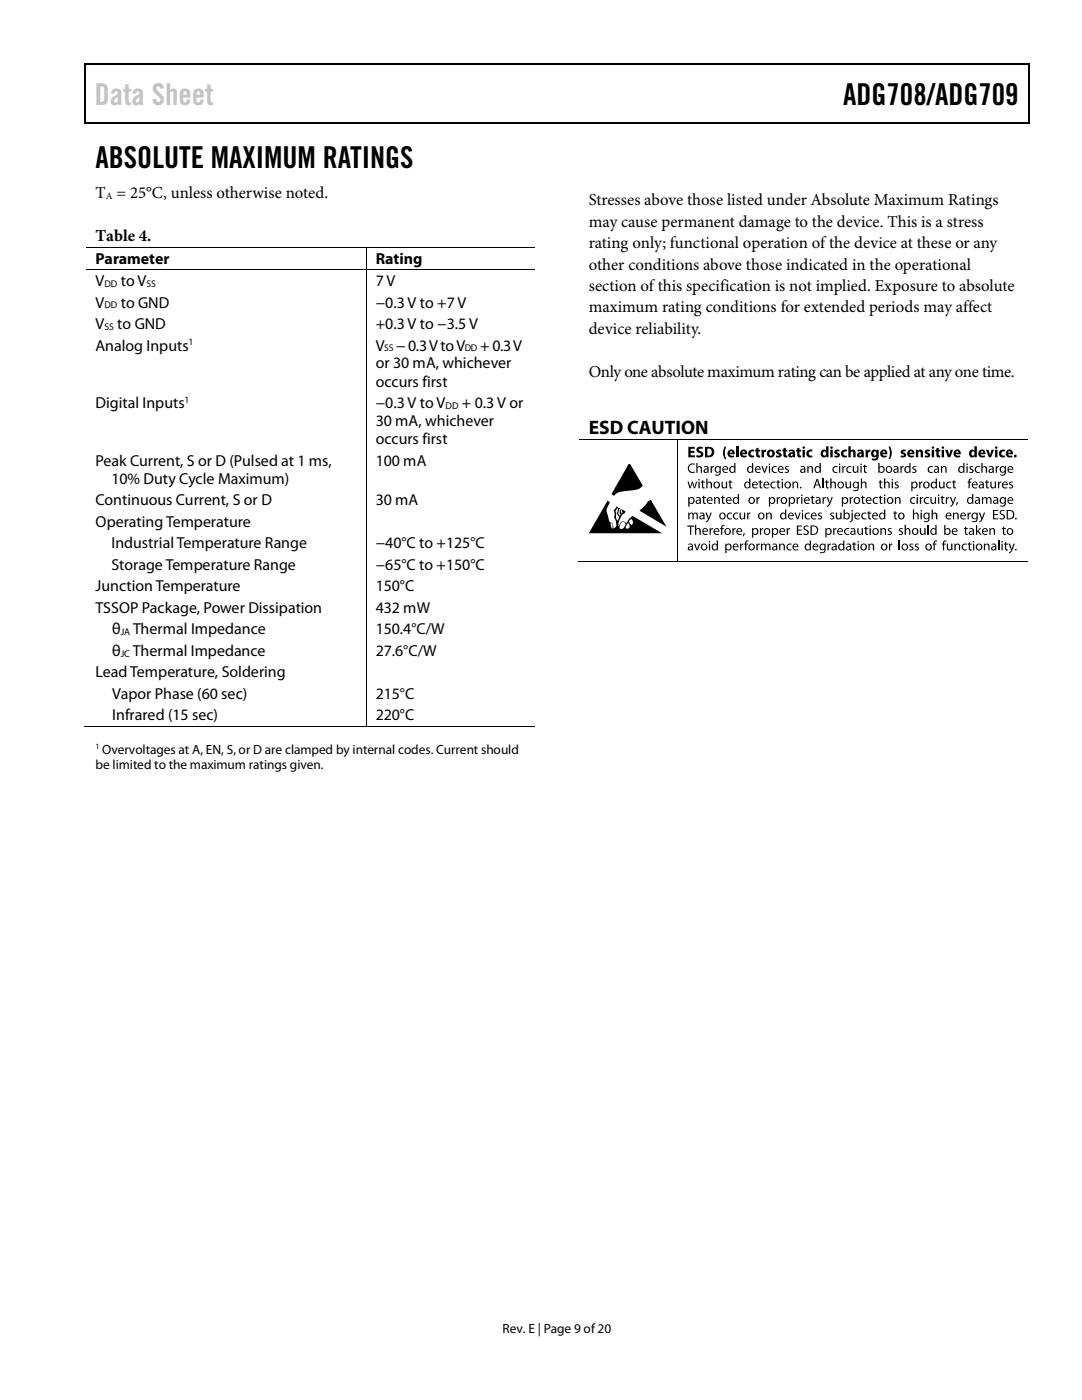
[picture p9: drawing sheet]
<svg xmlns="http://www.w3.org/2000/svg" width="216mm" height="279mm" viewBox="0 0 216 279" stroke-linecap="round" stroke-linejoin="round" font-family="sans-serif">
<defs><g id="words">
<text font-size="6" fill="#c1c1c1" x="18.9" y="20.9">Data Sheet</text>
<g font-size="6">
<text x="168.2" y="20.9">ADG708/ADG709</text>
<text x="19" y="33.6">ABSOLUTE MAXIMUM RATINGS</text>
</g>
<text font-size="3.9" x="117.5" y="86.6">ESD CAUTION</text>
<g font-size="3.3">
<text x="19" y="39.5">T = 25°C, unless otherwise noted.</text>
<text x="117.5" y="40.9">Stresses above those listed under Absolute Maximum Ratings</text>
<text x="117.5" y="45.3">may cause permanent damage to the device. This is a stress</text>
<text x="19.1" y="48">Table 4.</text>
<text x="117.5" y="49.5">rating only; functional operation of the device at these or any</text>
<text x="117.5" y="53.8">other conditions above those indicated in the operational</text>
<text x="117.5" y="58.1">section of this specification is not implied. Exposure to absolute</text>
<text x="117.5" y="62.4">maximum rating conditions for extended periods may affect</text>
<text x="117.5" y="66.6">device reliability.</text>
<text x="117.5" y="75.2">Onlyone absolute maximum rating can be applied at any one time.</text>
</g>
<g font-size="3.2">
<text x="19" y="52.6">Parameter</text>
<text x="75" y="52.6">Rating</text>
<text x="19" y="57.1">V</text>
<text x="24.1" y="57.1">to V</text>
<text x="75" y="57.1">7 V</text>
<text x="19" y="61.4">V</text>
<text x="19" y="65.7">V</text>
<text x="23.4" y="65.7">to GND</text>
<text x="24.1" y="61.4">to GND</text>
<text x="75" y="61.4">−0.3 V to +7 V</text>
<text x="75" y="65.7">+0.3 V to −3.5 V</text>
<text x="19" y="70">Analog Inputs</text>
<text x="75" y="70">V</text>
<text x="79" y="70">− 0.3 V to V</text>
<text x="95.8" y="70">+ 0.3 V</text>
<text x="75" y="77.2">occurs first</text>
<text x="75" y="73.5">or 30 mA, whichever</text>
<text x="19" y="81.4">Digital Inputs</text>
<text x="75" y="81.4">−0.3 V to V</text>
<text x="92.2" y="81.4">+ 0.3 V or</text>
<text x="75" y="85">30 mA, whichever</text>
<text x="75" y="88.6">occurs first</text>
<text x="19" y="92.9">Peak Current, S or D (Pulsed at 1 ms,</text>
<text x="75" y="92.9">100 mA</text>
<text x="19" y="100.8">Continuous Current, S or D</text>
<text x="22.2" y="96.5">10% Duty Cycle Maximum)</text>
<text x="75" y="100.8">30 mA</text>
<text x="19" y="105.1">Operating Temperature</text>
<text x="22.2" y="109.4">IndustrialTemperature Range</text>
<text x="22.2" y="113.7">Storage Temperature Range</text>
<text x="75" y="109.4">−40°C to +125°C</text>
<text x="75" y="113.7">−65°C to +150°C</text>
<text x="19" y="118">Junction Temperature</text>
<text x="75" y="118">150°C</text>
<text x="19" y="122.3">TSSOP Package, Power Dissipation</text>
<text x="75" y="122.3">432 mW</text>
<text x="22.4" y="126.6">θ</text>
<text x="22.4" y="130.9">θ</text>
<text x="26.5" y="130.9">Thermal Impedance</text>
<text x="26.5" y="126.6">Thermal Impedance</text>
<text x="75" y="130.9">27.6°C/W</text>
<text x="75" y="126.6">150.4°C/W</text>
<text x="19" y="135.2">Lead Temperature, Soldering</text>
<text x="22.4" y="139.5">Vapor Phase (60 sec)</text>
<text x="22.4" y="143.8">Infrared (15 sec)</text>
<text x="75" y="143.8">220°C</text>
<text x="75" y="139.5">215°C</text>
</g>
<g font-size="2.7">
<text x="19" y="153.4">be limited to the maximum ratings given.</text>
<text x="20.4" y="150.4">Overvoltages at A, EN, S, or D are clamped by internal codes. Current should</text>
<text x="100.3" y="266">Rev. E | Page 9 of20</text>
</g>
<g font-size="1.9">
<text x="21.1" y="39.7">A</text>
<text x="20.8" y="57.2">DD</text>
<text x="29.2" y="57.2">SS</text>
<text x="20.8" y="61.6">DD</text>
<text x="20.8" y="65.8">SS</text>
<text x="37.6" y="68.9">1</text>
<text x="76.7" y="70.1">SS</text>
<text x="92.8" y="70.1">DD</text>
<text x="36.8" y="80.4">1</text>
<text x="88.9" y="81.6">DD</text>
<text x="24.1" y="126.7">JA</text>
<text x="24.1" y="131.1">JC</text>
</g>
<text font-size="1.6" x="19" y="149.5">1</text>
</g></defs>
<g fill="#000">
<path d="M16.9 12.7h.2v1h-.2zM16.9 12.7h.2v.3h-.2zM82.5 12.7h.3v.3h-.3zM205.1 12.7h.3v1h-.3zM205.1 12.7h.3v.3h-.3zM16.9 24.4h.2v.2h-.2zM82.3 24.4h.2v.2h-.2zM205.1 24.4h.3v.2h-.3zM73 49.2h.2v.2h-.2zM73 53.8h.2v.1h-.2zM125.6 92.6l2.7 4.4-.3 .2a3.7 3.7 0 0 1-2.7 .8h-.6a2.23 2.23 0 0 0-2.2 1l-.5-.4 2.9-5.1zM135.2 87.5h.1v.2h-.1z"/>
<path d="M137.4 89.2h1.2v.4h-.8v.4h.8v.4h-.8v.5h.9v.4h-1.3zM137.2 96.1h.2l.3 1.1 .4-1.1h.2l.3 1.1 .3-1.1h.2l-.4 1.3h-.2l-.3-1-.4 1h-.2zM137.5 92.8l.7-.3 .4 .1v.2a.76 .76 0 0 0-1.1 .7 .76 .76 0 0 0 1.1 .6v.2a.98 .98 0 0 1-1.2-.3 .98 .98 0 0 1 .1-1.2zM138.9 92.4h.3v.8l.4-.2 .4 .2 .1 1.2h-.3v-1l-.3-.2-.3 .3v.9h-.3zM139.2 89.3l.5-.1 .6 .1-.1 .3h-.7l-.1 .1 .2 .2a.72 .72 0 0 1 .7 .9 .72 .72 0 0 1-1 .5l-.4-.1 .1-.4 .7 .1 .2-.2-.2-.2a.69 .69 0 0 1-.7-.4 .69 .69 0 0 1 .2-.8zM140.1 95.9l.2-.1v.3h.3v.2h-.3v.9l.3 .1-.1 .2h-.2l-.2-.3v-.9h-.2v-.2h.2zM140.3 99l.2-.1v.3h.4v.2h-.4l.1 .9 .2 .1v.2h-.3l-.2-.3v-.9h-.2v-.2h.2zM140.9 95.5h.3v.8l.4-.2 .4 .2 .1 1.1h-.3v-.9l-.3-.2-.3 .3v.8h-.3zM141.8 93h.2v.3l.5-.3v.2l-.3 .1-.2 .2v.9h-.2zM142.5 99.2h.2v.2l.1-.1a.49 .49 0 0 1 .8 .1v1.1h-.2v-.9l-.3-.2-.3 .2-.1 .9h-.2zM144.1 99l.2-.1v.3h.4v.2h-.4l.1 .9 .2 .1 .1 .1-.3 .1a.35 .35 0 0 1-.3-.5v-.7h-.2v-.2h.2zM144.6 89.1h.3a2.73 2.73 0 0 0 0 2.5 .71 .71 0 0 1-.6-.8v-.8z"/>
<path d="M144 96.1h.2v1l.3 .2 .3-.2 .1-1h.2v1.3h-.2v-.2l-.1 .1a.47 .47 0 0 1-.8 0zM145.5 95.9l.3-.1v.3h.3v.2h-.3v.9l.3 .1v.1l-.4 .1-.1-.3-.1-.9h-.2zM146.9 89.1h.4v2.2h-.4zM149.5 90l.8-.3 .2 .1-.1 .3a.44 .44 0 0 0-.6 .4 .44 .44 0 0 0 .7 .4v.3a.82 .82 0 0 1-1-.2 .82 .82 0 0 1 0-1zM150.9 99.2h.2l.1 .3 .4-.3v.2l-.2 .1-.2 .3v.7h-.3zM150.9 89.5l.4-.2v.5h.4v.3h-.4l.1 .8h.3v.4h-.5l-.3-.2v-1h-.2v-.3h.2zM151.6 95.9l.2-.1v.3h.4v.2h-.4v.9l.3 .1v.1l-.2 .1a.35 .35 0 0 1-.3-.5v-.7h-.2v-.2h.2zM151.9 89.8h.4l.1 .2 .2-.3h.3v.5h-.3l-.2 .2v.9h-.4zM151.9 93h.3l.4 1.1 .3-1.1h.3l-.5 1.4h-.3zM153.9 96.3l.5-.2 .4 .1-.1 .2a.51 .51 0 0 0-.8 .4 .51 .51 0 0 0 .8 .4v.2a.7 .7 0 0 1-.9-.2 .7 .7 0 0 1 .1-.9zM155 89.9l.5-.2 .4 .1-.1 .3h-.5l.1 .2a.56 .56 0 0 1 .6 .6 .56 .56 0 0 1-.9 .4l-.3-.1 .1-.3 .4 .1 .2-.1-.5-.3a.43 .43 0 0 1 0-.7zM155 99.2h.2v.3l.2-.3h.3v.2l-.3 .1-.2 .3v.7h-.2z"/>
<path d="M154.2 93.2l.5-.2 .3 .1v.2a.51 .51 0 0 0-.8 .4 .51 .51 0 0 0 .8 .4v.2a.71 .71 0 0 1-.9-.2 .71 .71 0 0 1 .1-.9zM155.1 95.9l.3-.1v.3h.3v.2h-.3v.9l.3 .1-.1 .2h-.3l-.2-.3v-.9h-.2v-.2h.2zM156.7 93.2l.4-.2 .3 .1-.1 .2-.4-.1v.3l.2 .1a.41 .41 0 0 1 .3 .3 .41 .41 0 0 1-.2 .4h-.6v-.2h.6v-.2l-.2-.1a.4 .4 0 0 1-.3-.6zM156.3 89.5l.5-.2v.5h.3v.3h-.3v.8h.3v.4h-.5l-.2-.2-.1-1h-.2v-.3h.2zM158.1 96.1h.2l.1 .3 .1-.2a.48 .48 0 0 1 .7 .1l.1 1.1h-.3v-.9l-.3-.2-.3 .3v.8h-.3zM158.9 99.2h.3v.3l.4-.3v.2l-.2 .1-.2 .2v.8h-.2zM159.1 89.5l.4-.2v.5h.4v.3h-.4l.1 .8h.2v.4h-.5l-.2-.2v-1h-.2v-.3h.2zM159.7 97.2h.2v.2h-.2zM161.1 93h.2v.3l.1-.2a.49 .49 0 0 1 .8 .1v1.2h-.2v-1l-.3-.2-.3 .3-.1 .9h-.2zM161.1 90l.9-.3 .1 .1v.3a.45 .45 0 0 0-.7 .4 .45 .45 0 0 0 .7 .4v.3a.82 .82 0 0 1-1-.2 .82 .82 0 0 1 0-1zM162 99l.2-.1v.3h.3v.2h-.3v.9l.3 .1-.1 .2h-.2l-.2-.3v-.9h-.3v-.2h.3zM164.1 95.5h.2v1.9h-.2z"/>
<path d="M164.1 99.2h.2v.3l.5-.3v.2l-.2 .1-.2 .2v.8h-.3zM164.8 95.9l.3-.1v.3h.3v.2h-.3v.9l.3 .1v.1l-.4 .1-.2-.3v-.9h-.2v-.2h.2zM164.9 99.2h.3l.4 1.1 .3-1.1h.3l-.7 1.6-.4 .4-.1-.2a.45 .45 0 0 0 .4-.6zM165.7 95.5h.2v.8l.4-.2 .4 .2 .1 1.1h-.2l-.1-.9-.3-.2-.3 .2v.9h-.2zM166.6 89.9l.5-.2 .4 .1-.1 .3h-.4v.2a.56 .56 0 0 1 .6 .6 .56 .56 0 0 1-.9 .4l-.2-.1v-.3l.4 .1 .2-.1-.4-.3a.43 .43 0 0 1-.1-.7zM166.3 93.2l.5-.2 .3 .1v.2a.51 .51 0 0 0-.8 .4 .51 .51 0 0 0 .8 .4v.2a.7 .7 0 0 1-.9-.2 .7 .7 0 0 1 .1-.9zM168.1 93h.2v.3l.4-.3v.2l-.2 .1-.2 .2v.9h-.2zM168 90l.8-.3 .2 .1v.3a.45 .45 0 0 0-.7 .4 .45 .45 0 0 0 .7 .4v.3a.82 .82 0 0 1-1-.2 .82 .82 0 0 1 0-1zM169.3 89.1h.5v.8a.55 .55 0 0 1 .6-.1 .55 .55 0 0 1 .3 .6v.9h-.4l-.1-1-.2-.2-.2 .2v1h-.5zM169.5 99.2h.3v.3l.4-.3v.2l-.2 .1-.2 .2v.8h-.2zM168.7 96.1h.3v1l.2 .2 .4-.3v-.9h.2v1.3h-.2v-.2l-.1 .1a.47 .47 0 0 1-.7 0zM169 93.2l.6-.2 .3 .1-.1 .2a.51 .51 0 0 0-.7 .4 .51 .51 0 0 0 .7 .4l.1 .2a.7 .7 0 0 1-.9-.2 .7 .7 0 0 1 0-.9z"/>
<path d="M170.2 93h.2v1l.3 .2 .3-.3v-.9h.3v1.4h-.2v-.3l-.1 .2a.46 .46 0 0 1-.8-.1zM171.8 95.5h.2v.8l.4-.2 .4 .2 .1 1.1h-.2l-.1-.9-.2-.2-.4 .3v.8h-.2zM172 99l.2-.1v.3h.4v.2h-.4l.1 .9 .3 .1v.1l-.2 .1a.35 .35 0 0 1-.4-.5v-.7h-.2v-.2h.2zM172.4 92.8l.2-.1v.3h.4v.2h-.4l.1 .9 .3 .1v.2h-.4l-.2-.3v-.9h-.2v-.2h.2zM172.7 89.8h.4l.1 .2 .2-.3h.3v.5h-.3l-.2 .2v.9h-.5zM175.5 95.9l.3-.1v.3h.3v.2h-.3v.9l.3 .1v.1l-.4 .1-.1-.3-.1-.9h-.2zM175.5 99l.3-.1v.3h.3v.2h-.3v.9l.3 .1-.1 .2h-.3l-.1-.3-.1-.9h-.2v-.2h.2zM176.4 95.5h.2v.8l.5-.2 .4 .2v1.1h-.2v-.9l-.3-.2-.4 .2v.9h-.2zM177.3 89.1a.71 .71 0 0 1 .6 .9v.8a.71 .71 0 0 1-.6 .8 2.73 2.73 0 0 0 0-2.5zM178.6 96.3l.4-.2 .3 .1-.1 .2-.4-.1v.3l.2 .1a.41 .41 0 0 1 .3 .3 .41 .41 0 0 1-.2 .4h-.6v-.2h.6v-.2l-.2-.1a.4 .4 0 0 1-.3-.6zM178.5 99.2h.3v.2l.1-.1a.5 .5 0 0 1 .7 .1l.1 1.1h-.3v-.9l-.3-.2-.3 .3v.8h-.2zM179.7 93h.2v.3l.4-.3v.2l-.2 .1-.2 .2v.9h-.2z"/>
<path d="M179.9 89.9l.4-.2 .5 .1-.1 .3h-.5v.2a.53 .53 0 0 1 .6 .5 .53 .53 0 0 1-.6 .5l-.5-.1 .1-.3 .4 .1 .2-.1-.5-.3a.42 .42 0 0 1 0-.7zM182.1 93.2l.4-.2 .3 .1v.2l-.5-.1v.3l.2 .1a.41 .41 0 0 1 .4 .3 .41 .41 0 0 1-.2 .4h-.7l.1-.2h.5v-.2l-.2-.1a.39 .39 0 0 1-.3-.6zM182.7 89.8h.5v.2l.1-.1a.55 .55 0 0 1 .6-.1 .55 .55 0 0 1 .3 .6v.9h-.5v-1l-.2-.2-.3 .2v1h-.5zM183.4 96.1h.2v.3l.5-.3v.2l-.3 .1-.1 .3v.7h-.3zM183.5 99.2h.3v.3l.2-.3h.2v.2l-.2 .1-.2 .2v.8h-.3zM184.7 89.9l.4-.2 .5 .1-.1 .3h-.5v.2a.53 .53 0 0 1 .6 .5 .53 .53 0 0 1-.6 .5l-.5-.1 .1-.3 .4 .1 .2-.1-.5-.3a.42 .42 0 0 1 0-.7zM185.3 93.2l.5-.2 .3 .1v.2a.51 .51 0 0 0-.7 .4 .51 .51 0 0 0 .7 .4v.2a.71 .71 0 0 1-.9-.2 .71 .71 0 0 1 .1-.9zM186.8 89.5l.5-.2v.5h.3v.3h-.3v.8h.3v.4h-.5l-.2-.2-.1-1h-.2v-.3h.2zM187.7 93h.3v.3l.1-.2a.48 .48 0 0 1 .7 .1l.1 1.2h-.3v-1l-.3-.2-.3 .3v.9h-.2zM187.9 99l.2-.1v.3h.4v.2h-.4l.1 .9 .2 .1 .1 .1-.4 .1-.2-.3v-.9h-.2zM187.4 96.1h.2v1l.3 .2 .3-.3v-.9h.3v1.3h-.2v-.2l-.1 .1a.46 .46 0 0 1-.8 0zM188.7 99.2h.2v.3l.5-.3v.2l-.2 .1-.2 .2v.8h-.3z"/>
<path d="M188.6 89.8h.5l.3 1 .3-1h.5l-.6 1.5h-.5zM189.5 99.2h.3l.4 1.1 .3-1.1h.3l-.7 1.6-.4 .4-.1-.2a.45 .45 0 0 0 .4-.6zM189 96.3l.5-.2 .3 .1v.2a.51 .51 0 0 0-.8 .4 .51 .51 0 0 0 .8 .4v.2a.71 .71 0 0 1-.9-.2 .71 .71 0 0 1 .1-.9zM190.2 95.9l.2-.1v.3h.4v.2h-.4l.1 .9 .3 .1v.1l-.2 .1a.35 .35 0 0 1-.4-.5v-.7h-.2v-.2h.2zM193.4 95.6l.5-.1v.2h-.3l-.1 .2v.2h.3v.2h-.3v1.1h-.2v-1.1h-.2v-.2h.2zM193.5 93.2l.4-.2 .3 .1v.2l-.5-.1v.3l.2 .1a.41 .41 0 0 1 .4 .3 .41 .41 0 0 1-.3 .4h-.6l.1-.2h.5v-.2l-.2-.1a.39 .39 0 0 1-.3-.6zM194.7 93.2l.5-.2 .3 .1v.2a.51 .51 0 0 0-.8 .4 .51 .51 0 0 0 .8 .4v.2a.71 .71 0 0 1-.9-.2 .71 .71 0 0 1 .1-.9zM195.8 92.4h.3v.8l.4-.2 .4 .2 .1 1.2h-.3v-1l-.3-.2-.3 .3v.9h-.3zM195.9 99.2h.2v.2l.3-.2h.3l.2 .2 .3-.2h.4l.2 .6v.7h-.2v-.9l-.3-.2-.3 .3v.8h-.2l-.1-.9-.2-.2-.3 .3v.8h-.3zM196.8 95.9l.2-.1v.3h.4v.2h-.4v.9l.3 .1v.1l-.3 .1-.2-.3v-.9h-.2v-.2h.2zM196.7 89.8h.6l.2 1 .3-1h.5l-.5 1.5h-.5zM198.7 93h.2v.3l.4-.3v.2l-.4 .3v.9h-.2z"/>
<path d="M197.6 96.1h.2l.1 1 .2 .2 .4-.3v-.9h.2l.1 1.3h-.3v-.2l-.1 .1a.46 .46 0 0 1-.7 0zM199.1 96.1h.2l.1 .3 .4-.3v.2l-.2 .1-.2 .3v.7h-.3zM199.5 90l.3-.2 .6-.1 .1 .1v.3a.44 .44 0 0 0-.7 .4 .44 .44 0 0 0 .7 .4v.3a.82 .82 0 0 1-1-.2 .82 .82 0 0 1 0-1zM201.4 96.3l.4-.2 .3 .1v.2l-.5-.1v.3l.2 .1a.41 .41 0 0 1 .4 .3 .41 .41 0 0 1-.3 .4h-.6l.1-.2 .3 .1 .2-.2-.5-.5zM129.2 100.1l.6-.4 3.2 5.4-5.4-3.2 1.1-1zM135.2 112h.1v.2h-.1zM137.3 102.3h.2v.2l.3-.2h.3l.3 .2 .2-.2h.4l.2 .6v.7h-.2v-.9l-.3-.2-.3 .3v.8h-.2l-.1-.9-.2-.2-.3 .2v.9h-.3zM137.1 104.9h1.4v.2h-.6v1.6h-.2v-1.6h-.6zM138.7 104.8h.2v.8l.5-.2 .3 .2 .1 1.1h-.2l-.1-.9-.2-.2-.4 .3v.8h-.2zM138.5 108.5h.2l.4 1.1 .4-1.1h.2l-.5 1.3h-.2zM140.8 102.3h.2l.4 1.1 .4-1.1h.2l-.6 1.6-.5 .4-.1-.3 .5-.4zM141.6 105.4h.2v.3l.5-.3v.2l-.3 .1-.1 .2-.1 .8h-.2z"/>
<path d="M144 104.9l.6-.1-.1 .2h-.3l-.1 .1v.3h.3v.2h-.3v1.1h-.2v-1.1h-.2v-.2h.2zM145.2 102.5l.5-.2h.4l-.1 .2a.51 .51 0 0 0-.7 .5 .51 .51 0 0 0 .7 .4l.1 .2a.7 .7 0 0 1-1-.2 .7 .7 0 0 1 .1-.9zM146.1 105.4h.2l.1 .3 .4-.3v.2l-.4 .3v.8h-.3zM146.4 102.5l.6-.2h.3l-.1 .2a.51 .51 0 0 0-.7 .5 .51 .51 0 0 0 .7 .4l.1 .2a.71 .71 0 0 1-.9-.2 .71 .71 0 0 1 0-.9zM147.7 108.5h.2v.3l.4-.3v.2h-.2l-.2 .3v.8h-.2zM148.4 106.4h.2l-.2 .7h-.2zM148.8 108l.6-.1-.1 .2h-.3l-.1 .1v.3h.3v.2h-.3v1.1h-.2v-1.1h-.2v-.2h.2zM147.6 102.3h.2v1l.3 .2 .3-.2v-1h.3v1.3h-.2v-.2l-.1 .1a.47 .47 0 0 1-.8 0zM149.1 102.3h.2v.3l.4-.3v.2l-.2 .1-.2 .2v.8h-.2zM150.9 108.5h.2l.1 .3 .2-.3h.2v.2h-.2l-.2 .3v.8h-.3zM151.6 105.4h.2l.1 .3 .4-.3v.2l-.4 .3v.8h-.3zM151.8 108.5h.2l.1 .2 .2-.2h.3l.3 .2 .3-.2h.3l.2 .6v.7h-.2v-.9l-.3-.2-.3 .2v.9h-.2l-.1-1-.2-.1-.3 .3v.8h-.2z"/>
<path d="M152.8 102.3h.3v.2l.1-.1a.5 .5 0 0 1 .7 .1l.1 1.1h-.3v-.9l-.3-.2-.3 .3v.8h-.2zM155.5 108.5h.2v.2l.1-.1a.49 .49 0 0 1 .7 .1l.1 1.1h-.2l-.1-.9-.2-.2-.4 .2v.9h-.2zM157 105.4h.2v.3l.4-.3v.2l-.2 .1-.2 .2v.8h-.2zM157.1 108.7l.5-.2h.4l-.1 .2a.51 .51 0 0 0-.7 .5 .51 .51 0 0 0 .7 .4v.2a.7 .7 0 0 1-.9-.2 .7 .7 0 0 1 .1-.9zM158.5 102.3h.3l.4 1.1 .3-1.1h.3l-.5 1.3h-.3zM159 104.9h1v.2h-.7v.6h.7v.2h-.7v.6h.8v.2h-1.1zM160.4 105.1a.8 .8 0 0 1 .9-.2v.2h-.6a.27 .27 0 0 0-.1 .2 .27 .27 0 0 0 .1 .3 .64 .64 0 0 1 .6 .9 .64 .64 0 0 1-1 .1v-.1a.39 .39 0 0 0 .7 0 .39 .39 0 0 0-.2-.6 .54 .54 0 0 1-.4-.8zM160.8 102.5l.5-.2h.3v.2a.51 .51 0 0 0-.8 .5 .51 .51 0 0 0 .8 .4v.2a.71 .71 0 0 1-.9-.2 .71 .71 0 0 1 .1-.9zM163.3 102.5l.4-.2 .3 .1-.1 .1h-.4v.3l.2 .1a.4 .4 0 0 1 .3 .3 .4 .4 0 0 1-.2 .4h-.6v-.2h.5l.1-.2-.2-.1a.4 .4 0 0 1-.3-.6zM165.1 108.5h.2v.3l.3-.3h.2v.2h-.3l-.1 .4v.7h-.3zM165.7 102.5l.4-.2 .3 .1v.1h-.5v.3l.2 .1a.41 .41 0 0 1 .4 .3 .41 .41 0 0 1-.2 .4h-.7l.1-.2h.5v-.2l-.2-.1a.4 .4 0 0 1-.3-.6zM166.2 105.4h.3v.3l.4-.3v.2l-.2 .1-.2 .2v.8h-.2z"/>
<path d="M166.8 102.3h.2l.1 1 .2 .2 .4-.3v-.9h.2v1.3h-.2v-.2l-.1 .1a.47 .47 0 0 1-.7 0zM168.6 105.6l.5-.2h.4l-.1 .2a.51 .51 0 0 0-.7 .5 .51 .51 0 0 0 .7 .4l.1 .2a.71 .71 0 0 1-1-.2 .71 .71 0 0 1 .1-.9zM170.3 108.3l.2-.1v.3h.4v.2h-.4v.9l.3 .1-.1 .2-.2-.1-.2-.2v-.9h-.2v-.2h.2zM171.1 105.4h.2v1l.3 .2 .3-.3 .1-.9h.2v1.3h-.2v-.2l-.1 .1a.46 .46 0 0 1-.8-.1zM172 102.5l.6-.2h.3l-.1 .2a.51 .51 0 0 0-.7 .5 .51 .51 0 0 0 .8 .4v.2a.71 .71 0 0 1-.9-.2 .71 .71 0 0 1 0-.9zM172.6 105.2l.3-.1v.3h.3v.2h-.3v.9l.3 .1v.1h-.3l-.2-.2-.1-.9h-.2zM173.3 108.5h.2v.2l.1-.1a.5 .5 0 0 1 .7 .1l.1 1.1h-.2l-.1-.9-.2-.2-.4 .3v.8h-.2zM173.3 102.1l.2-.1v.3h.3v.2h-.3v.9l.3 .1-.1 .2h-.2l-.2-.3v-.9h-.2v-.2h.2zM174.3 99.4l.5-.2 .4 .1-.1 .1a.51 .51 0 0 0-.7 .5 .51 .51 0 0 0 .7 .4l.1 .2a.7 .7 0 0 1-1-.2 .7 .7 0 0 1 .1-.9zM175.7 105.4h.2v.2l.1-.1a.48 .48 0 0 1 .7 .1l.1 1.1h-.2l-.1-.9-.2-.2-.4 .3v.8h-.2zM177.2 105.6l.4-.2 .3 .1v.1h-.5v.3l.2 .1a.41 .41 0 0 1 .4 .3 .41 .41 0 0 1-.2 .4h-.7l.1-.2 .3 .1 .2-.2-.5-.5zM177.4 108.5h.2v.3l.4-.3v.2h-.2l-.2 .3v.8h-.2z"/>
<path d="M178.5 102.1l.2-.1v.3h.3v.2h-.3v.9l.3 .1-.1 .2h-.2l-.2-.3v-.9h-.3v-.2h.3zM179.3 107.9h.3v1.9h-.3zM179.4 105.6l.4-.2 .4 .1-.1 .1h-.4v.3l.2 .1a.41 .41 0 0 1 .3 .3 .41 .41 0 0 1-.2 .4h-.7l.1-.2 .3 .1 .3-.2-.6-.5zM180.5 104.8h.3v.8l.4-.2 .4 .2v1.1h-.2v-.9l-.3-.2-.3 .2v.9h-.3zM181.5 108.7l.4-.2 .3 .1v.1h-.5v.3l.2 .1a.4 .4 0 0 1 .4 .3 .4 .4 0 0 1-.2 .4h-.7l.1-.2h.5v-.3l-.2-.1a.4 .4 0 0 1-.3-.5zM182.2 101.7h.2v.8l.4-.2 .4 .2 .1 1.1h-.2l-.1-.9-.3-.2-.3 .2v.9h-.2zM182.6 108.7l.4-.2 .3 .1v.1h-.5v.3l.2 .1a.41 .41 0 0 1 .4 .3 .41 .41 0 0 1-.3 .4h-.6l.1-.2h.5v-.3l-.2-.1a.4 .4 0 0 1-.3-.5zM181.8 99.4l.5-.2 .3 .1v.1a.51 .51 0 0 0-.8 .5 .51 .51 0 0 0 .8 .4v.2a.7 .7 0 0 1-.9-.2 .7 .7 0 0 1 .1-.9zM183.5 105.4h.3v1l.3 .2 .3-.3v-.9h.3v1.3h-.2l-.1-.2v.1a.47 .47 0 0 1-.8-.1zM185.1 104.8h.2v1.9h-.2zM184.5 99.4l.6-.2 .3 .1-.1 .1a.51 .51 0 0 0-.7 .5 .51 .51 0 0 0 .7 .4l.1 .2a.7 .7 0 0 1-1-.2 .7 .7 0 0 1 .1-.9zM185.9 101.7h.2v.8l.5-.2 .3 .2 .1 1.1h-.2l-.1-.9-.2-.2-.4 .3v.8h-.2z"/>
<path d="M186.4 108l.6-.1-.1 .2h-.3l-.1 .1v.3h.3v.2h-.3v1.1h-.2v-1.1h-.2v-.2h.2zM185.7 99.2h.2v1l.3 .2 .3-.2v-1h.3v1.3h-.2v-.2l-.1 .1a.46 .46 0 0 1-.8 0zM188.3 108l.5-.1v.2h-.3l-.1 .1v.3h.3v.2h-.3v1.1h-.2v-1.1h-.2v-.2h.2zM188.9 108.5h.3v1l.3 .2 .3-.3v-.9h.2v1.3h-.2v-.2l-.1 .1a.46 .46 0 0 1-.7-.1zM190.1 102.3h.3v.2l.1-.1a.49 .49 0 0 1 .7 .1l.1 1.1h-.3v-.9l-.3-.2-.3 .3v.8h-.2zM190.4 108.5h.3v.2l.1-.1a.48 .48 0 0 1 .7 .1l.1 1.1h-.3v-.9l-.3-.2-.3 .2v.9h-.3zM190.9 100.2h.3l-.3 .7h-.2zM192.5 105.2l.3-.1v.3h.3v.2h-.3v.9l.3 .1v.1h-.3l-.2-.2-.1-.9h-.1zM192.1 108.7l.5-.2h.3v.2a.51 .51 0 0 0-.8 .5 .51 .51 0 0 0 .8 .4v.2a.71 .71 0 0 1-.9-.2 .71 .71 0 0 1 .1-.9zM193.1 102.3h.2v.3l.4-.3v.2l-.2 .1-.2 .2v.8h-.2zM193.3 108.3l.2-.1v.3h.4v.2h-.4l.1 .9 .3 .1v.1l-.2 .1a.35 .35 0 0 1-.4-.5v-.7h-.2v-.2h.2zM194.7 104.8h.3v1.2l.5-.6h.3l-.5 .6 .6 .7h-.3l-.5-.6-.1 .1v.5h-.3z"/>
<path d="M195.3 102.3h.3l.4 1.1 .3-1.1h.3l-.6 1.4-.5 .6-.1-.3 .4-.4zM196.3 108.5h.2v.2l.1-.1a.48 .48 0 0 1 .8 .1l.1 1.1h-.3v-.9l-.3-.2-.3 .2v.9h-.3zM197.4 105.4h.2v.2l.1-.1a.5 .5 0 0 1 .8 .1l.1 1.1h-.3v-.9l-.3-.2-.3 .3v.8h-.3zM198.1 101.8h1.1v.2h-.8v.6h.7v.2h-.7v.6h.8v.2h-1.1zM199.2 107.9h.2v1.9h-.2zM199.5 102a.77 .77 0 0 1 1-.1l-.1 .1h-.4l-.3 .1 .2 .4a.64 .64 0 0 1 .6 .9 .64 .64 0 0 1-1.1 .2l.1-.2a.39 .39 0 0 0 .6 0 .39 .39 0 0 0-.2-.6 .53 .53 0 0 1-.4-.8zM200.1 105.2l.3-.1v.3h.3v.2h-.3v.9l.3 .1-.1 .2-.3-.1-.2-.2v-.9h-.2v-.2h.2zM200.5 108.3l.3-.1v.3h.3v.2h-.3v.9l.3 .1v.1h-.4l-.1-.2-.1-.9h-.2v-.2h.2zM201.2 108.5h.3l.4 1.1 .3-1.1h.3l-.5 1.3-.6 .6-.1-.2 .4-.4zM202.6 103.4h.2v.2h-.2zM202.6 109.6h.2v.2h-.2zM73 144.9h.2v.2h-.2z"/>
<path d="M137.3 99.2h.2l.1 .2a.61 .61 0 0 1 .8-.1 .61 .61 0 0 1 .2 .9 .54 .54 0 0 1-.5 .4 .54 .54 0 0 1-.5-.2v.7h-.3zM137.7 99.5a.49 .49 0 0 0-.1 .6 .49 .49 0 0 0 .6 .2 .5 .5 0 0 0 .2-.6 .5 .5 0 0 0-.6-.3z"/>
<path d="M139.3 95.8a.15 .15 0 0 1 .3 0 .15 .15 0 0 1-.3 0zM139.4 96.1h.2v1.3h-.2z"/>
<path d="M140.7 89.2a1.51 1.51 0 0 1 1.8 .6 1.24 1.24 0 0 1-1.7 1.5h-.1zM141.1 89.5v1.4a.71 .71 0 0 0 .9-.7 .71 .71 0 0 0-.9-.7z"/>
<path d="M141.2 99.4a.58 .58 0 0 1 .7-.2 .58 .58 0 0 1 .3 .7h-.9l.2 .4h.6v.2a.73 .73 0 0 1-.9-.1 .73 .73 0 0 1 0-1zM141.4 99.4l-.1 .3h.7l-.2-.3z"/>
<path d="M140.5 93.1h.1a.57 .57 0 0 1 .8 .4v.9h-.2v-.2a.43 .43 0 0 1-.7 .1 .43 .43 0 0 1 .1-.7l.6-.1v-.1a.41 .41 0 0 0-.7-.1zM140.7 93.8v.4h.3l.2-.2v-.3z"/>
<path d="M142.3 96.8a.7 .7 0 0 1 1.4 0 .7 .7 0 0 1-1.4 0zM142.8 96.3a.5 .5 0 0 0-.2 .7 .5 .5 0 0 0 .6 .2 .49 .49 0 0 0 .2-.6 .49 .49 0 0 0-.6-.3z"/>
<path d="M142.8 93.2a.52 .52 0 0 1 .8 0v-.2h.2v.4a1.65 1.65 0 0 1-.2 1.4l-.5 .1-.4-.1 .1-.2 .1 .1a.47 .47 0 0 0 .5-.1 .47 .47 0 0 0 .2-.5 .63 .63 0 0 1-1 0 .63 .63 0 0 1 .2-.9zM143 93.3a.49 .49 0 0 0-.2 .5 .49 .49 0 0 0 .6 .3 .48 .48 0 0 0 .2-.5 .48 .48 0 0 0-.6-.3z"/>
<path d="M144.3 93.2a.57 .57 0 0 1 .7-.1 .57 .57 0 0 1 .3 .6h-.9l.2 .5 .6-.1v.2a.73 .73 0 0 1-.9-.1 .73 .73 0 0 1 0-1zM144.5 93.2l-.1 .4h.7l-.2-.4z"/>
<path d="M145 99.4a.57 .57 0 0 1 .7-.2 .57 .57 0 0 1 .3 .7h-.9l.2 .4h.6v.2a.73 .73 0 0 1-.9-.1 .73 .73 0 0 1 0-1zM145.2 99.4l-.1 .3h.7l-.2-.3z"/>
<path d="M145.3 90a.72 .72 0 0 1 .9-.2 .72 .72 0 0 1 .4 .9h-1a.54 .54 0 0 0 .8 .2l.1 .3a.86 .86 0 0 1-1.1-.1 .86 .86 0 0 1-.1-1.1zM145.7 90.1l-.1 .2h.6l-.1-.2z"/>
<path d="M145.7 93.2l.4-.2 .4 .2v-.8h.2l.1 2h-.2l-.1-.3a.61 .61 0 0 1-.8 .2 .61 .61 0 0 1-.2-.9zM145.9 93.3a.5 .5 0 0 0-.1 .6 .5 .5 0 0 0 .5 .3l.1-.1a.49 .49 0 0 0 .1-.6 .49 .49 0 0 0-.6-.2z"/>
<path d="M146.4 99.4l.4-.2 .4 .2v-.8h.3v1.9h-.3v-.2a.61 .61 0 0 1-.8 .2 .61 .61 0 0 1-.1-.9zM146.6 99.4a.5 .5 0 0 0-.2 .7 .5 .5 0 0 0 .6 .3 .49 .49 0 0 0 .2-.7 .49 .49 0 0 0-.6-.3z"/>
<path d="M147.8 90a.72 .72 0 0 1 .9-.2 .72 .72 0 0 1 .4 .9h-1l.2 .2h.6l.1 .3a.86 .86 0 0 1-1.1-.1 .86 .86 0 0 1-.1-1.1zM148.2 90.1l-.1 .2h.5l-.1-.2z"/>
<path d="M148.7 96.3l.4-.2 .4 .2v-.8h.2v1.9h-.2v-.2a.61 .61 0 0 1-.8 .2 .61 .61 0 0 1-.2-.9zM148.9 96.4a.5 .5 0 0 0-.2 .6 .5 .5 0 0 0 .6 .3 .5 .5 0 0 0 .2-.6 .5 .5 0 0 0-.6-.3z"/>
<path d="M150.2 96.3a.57 .57 0 0 1 .7-.1 .57 .57 0 0 1 .3 .6h-.9l.2 .5 .6-.1v.2a.73 .73 0 0 1-.9-.1 .73 .73 0 0 1 0-1zM150.5 96.3l-.2 .4h.7l-.1-.4z"/>
<path d="M149.2 93.2l.5-.2 .4 .2v-.8h.2v2h-.2v-.3a.61 .61 0 0 1-.9 .2 .61 .61 0 0 1-.1-.9zM149.5 93.3a.5 .5 0 0 0-.2 .6 .5 .5 0 0 0 .6 .3 .5 .5 0 0 0 .2-.6 .5 .5 0 0 0-.6-.3z"/>
<path d="M150.8 93.2a.57 .57 0 0 1 .7-.1 .57 .57 0 0 1 .3 .6h-.9l.2 .5 .6-.1v.2a.73 .73 0 0 1-.9-.1 .73 .73 0 0 1 0-1zM151 93.2l-.1 .4h.7l-.2-.4z"/>
<path d="M152.5 96.3a.57 .57 0 0 1 .7-.1 .57 .57 0 0 1 .3 .6h-1a.53 .53 0 0 0 .9 .4v.2a.73 .73 0 0 1-.9-.1 .73 .73 0 0 1 0-1zM152.7 96.3l-.1 .4h.7l-.2-.4z"/>
<path d="M153.4 99.2h.2v.2a.62 .62 0 0 1 .9-.1 .62 .62 0 0 1 .1 .9 .56 .56 0 0 1-.9 .2v.7h-.3zM153.8 99.5a.49 .49 0 0 0-.1 .6 .49 .49 0 0 0 .6 .2 .5 .5 0 0 0 .1-.6 .5 .5 0 0 0-.5-.3z"/>
<path d="M153.4 92.5h.3l-.1 .3h-.2zM153.4 93h.3v1.4h-.3z"/>
<path d="M153 90.5a.81 .81 0 0 1 1.6 0 .81 .81 0 0 1-1.6 0zM153.6 90.1l-.1 .2a.47 .47 0 0 0 .3 .7 .43 .43 0 0 0 .3-.5 .43 .43 0 0 0-.5-.4z"/>
<path d="M155.4 93.2a.57 .57 0 0 1 .7-.1 .57 .57 0 0 1 .3 .6h-1l.3 .5 .5-.1 .1 .2a.73 .73 0 0 1-1-.1 .73 .73 0 0 1 .1-1zM155.6 93.2l-.2 .4h.7l-.1-.4z"/>
<path d="M155.9 95.8a.15 .15 0 0 1 .3 0 .15 .15 0 0 1-.3 0zM156 96.1h.2v1.3h-.2z"/>
<path d="M156.5 96.8a.7 .7 0 0 1 1.4 0 .7 .7 0 0 1-1.4 0zM156.9 96.3a.5 .5 0 0 0-.1 .7 .5 .5 0 0 0 .6 .2 .5 .5 0 0 0 .2-.6 .5 .5 0 0 0-.7-.3z"/>
<path d="M157.4 99.2h.2v.2a.63 .63 0 0 1 .9 .1 .63 .63 0 0 1 0 .8 .63 .63 0 0 1-.9 .1v.7h-.2zM157.7 99.5a.44 .44 0 0 0 0 .7 .44 .44 0 0 0 .7-.1 .48 .48 0 0 0-.1-.5 .48 .48 0 0 0-.4-.2z"/>
<path d="M157.4 89.9l.3-.2a.65 .65 0 0 1 .9 .7l.1 .9h-.4l-.1-.2a.5 .5 0 0 1-.7 .1 .5 .5 0 0 1 0-.8l.7-.2-.3-.2-.4 .2zM157.8 90.6v.2l.1 .2 .3-.2v-.2z"/>
<path d="M159.9 98.7h.2v.3h-.2zM159.9 99.2h.2v1.3h-.2z"/>
<path d="M160.2 89.2h.4v.3h-.4zM160.1 89.8h.5v1.5h-.5z"/>
<path d="M160.6 99.4a.58 .58 0 0 1 .7-.2 .58 .58 0 0 1 .3 .7h-1a.52 .52 0 0 0 .9 .4v.2a.73 .73 0 0 1-.9-.1 .73 .73 0 0 1 0-1zM160.8 99.4l-.2 .3h.8l-.2-.3z"/>
<path d="M159.8 93.1l.4-.1 .5 .3v1.1h-.2v-.2a.43 .43 0 0 1-.7 .1 .43 .43 0 0 1 .1-.7l.6-.1-.1-.1a.42 .42 0 0 0-.6-.1zM160 93.8v.4l.4-.1 .1-.4z"/>
<path d="M162.9 95.6h.3l.6 1.8h-.2l-.2-.5h-.7l-.2 .5h-.2zM163.1 95.8l-.3 .9h.5z"/>
<path d="M162.7 93.2l.4-.2 .4 .2v-.8h.3v2h-.2v-.3a.61 .61 0 0 1-.9 .2 .61 .61 0 0 1-.1-.9zM163 93.3a.5 .5 0 0 0-.2 .6 .5 .5 0 0 0 .5 .3 .5 .5 0 0 0 .2-.6 .5 .5 0 0 0-.5-.3z"/>
<path d="M164 89.9l.4-.2 .4 .2v-.8h.5v2.2h-.4v-.3a.69 .69 0 0 1-1 .2 .69 .69 0 0 1-.1-1zM164.4 90.1a.41 .41 0 0 0-.2 .6 .41 .41 0 0 0 .5 .2 .42 .42 0 0 0 .1-.5 .42 .42 0 0 0-.4-.3z"/>
<path d="M165.7 89.2h.4v.3h-.4zM165.7 89.8h.5v1.5h-.5z"/>
<path d="M167.4 92.7a.15 .15 0 0 1 .3 0 .15 .15 0 0 1-.3 0zM167.4 93h.3v1.4h-.3z"/>
<path d="M167.1 96.8a.7 .7 0 0 1 1.4 0 .7 .7 0 0 1-1.4 0zM167.5 96.3a.5 .5 0 0 0-.1 .7 .5 .5 0 0 0 .6 .2 .5 .5 0 0 0 .1-.6 .5 .5 0 0 0-.6-.3z"/>
<path d="M168 99.2h.2v.2a.63 .63 0 0 1 .9 .1 .63 .63 0 0 1 0 .8 .63 .63 0 0 1-.9 .1v.7h-.2zM168.3 99.5a.44 .44 0 0 0 0 .7 .44 .44 0 0 0 .7-.1 .48 .48 0 0 0-.1-.5 .48 .48 0 0 0-.4-.2z"/>
<path d="M170.3 96.3a.52 .52 0 0 1 .9 0v-.2h.2v.4a1.65 1.65 0 0 1-.2 1.4l-.5 .1-.4-.1v-.2l.6 .1 .2-.6a.63 .63 0 0 1-.9 0 .63 .63 0 0 1 .1-.9zM170.6 96.3a.49 .49 0 0 0-.2 .6 .49 .49 0 0 0 .5 .3 .48 .48 0 0 0 .2-.5 .48 .48 0 0 0-.5-.4z"/>
<path d="M171.7 92.5h.2v.3h-.2zM171.7 93h.2v1.4h-.2z"/>
<path d="M171.1 89.9l.3-.2a.66 .66 0 0 1 1 .7v.9h-.4l-.1-.2a.52 .52 0 0 1-.9-.1 .52 .52 0 0 1 .5-.7l.4-.1-.3-.2-.4 .2zM171.5 90.6v.3l.2 .1 .2-.2v-.2z"/>
<path d="M172.9 99.4a.57 .57 0 0 1 .7-.2 .57 .57 0 0 1 .3 .7h-.9a.53 .53 0 0 0 .8 .4v.2a.73 .73 0 0 1-.9-.1 .73 .73 0 0 1 0-1zM173.1 99.4l-.1 .3h.7l-.1-.3z"/>
<path d="M175.2 92.4h.3v.8a.61 .61 0 0 1 .9-.1 .61 .61 0 0 1 .1 .9 .55 .55 0 0 1-.5 .4 .55 .55 0 0 1-.5-.3v.3h-.3zM175.6 93.3a.49 .49 0 0 0-.1 .6 .49 .49 0 0 0 .6 .2 .5 .5 0 0 0 .2-.6 .5 .5 0 0 0-.6-.3z"/>
<path d="M174 89.9a.58 .58 0 0 1 .9 0v-.1h.4v.4a1.74 1.74 0 0 1-.2 1.5l-.6 .2-.6-.1 .1-.4 .3 .1a.41 .41 0 0 0 .4 0 .41 .41 0 0 0 .2-.4 .67 .67 0 0 1-.9 0 .67 .67 0 0 1-.1-.9zM174.4 90.1l-.1 .2a.44 .44 0 0 0 .3 .6 .4 .4 0 0 0 .3-.4 .4 .4 0 0 0-.5-.4z"/>
<path d="M175.8 90a.71 .71 0 0 1 .9-.2 .71 .71 0 0 1 .3 .9h-.9a.54 .54 0 0 0 .8 .2l.1 .3a.86 .86 0 0 1-1.1-.1 .86 .86 0 0 1-.1-1.1zM176.2 90.1l-.1 .2h.5l-.1-.2z"/>
<path d="M176.4 98.8a.15 .15 0 0 1 .3 0 .15 .15 0 0 1-.3 0zM176.4 99.2h.2v1.3h-.2z"/>
<path d="M176.7 93.7a.7 .7 0 0 1 1.4 0 .7 .7 0 0 1-1.4 0zM177.2 93.3a.5 .5 0 0 0-.2 .6 .5 .5 0 0 0 .6 .2 .5 .5 0 0 0 .2-.6 .5 .5 0 0 0-.6-.2z"/>
<path d="M177.9 95.8a.15 .15 0 0 1 .3 0 .15 .15 0 0 1-.3 0zM177.9 96.1h.3v1.3h-.3z"/>
<path d="M178.3 93.1l.5-.1 .4 .3 .1 1.1h-.2v-.2a.43 .43 0 0 1-.7 .1 .43 .43 0 0 1 0-.7l.6-.1v-.1a.4 .4 0 0 0-.6-.1zM178.6 93.8l-.1 .4h.4l.1-.2v-.3z"/>
<path d="M181.2 90a.71 .71 0 0 1 .9-.2 .71 .71 0 0 1 .3 .9h-.9a.54 .54 0 0 0 .8 .2l.1 .3a.86 .86 0 0 1-1.1-.1 .86 .86 0 0 1-.1-1.1zM181.6 90.1l-.1 .2h.5l-.1-.2z"/>
<path d="M180.6 93.2l.4-.2 .5 .2v-.8h.2v2h-.2v-.3a.61 .61 0 0 1-.9 .2 .61 .61 0 0 1-.1-.9zM180.9 93.3a.5 .5 0 0 0-.2 .6 .5 .5 0 0 0 .5 .3 .5 .5 0 0 0 .2-.6 .5 .5 0 0 0-.5-.3z"/>
<path d="M181.8 96.1h.3v.3a.62 .62 0 0 1 .8-.2 .62 .62 0 0 1 .2 .9 .56 .56 0 0 1-1 .2v.7h-.3zM182.2 96.4a.45 .45 0 0 0 0 .7 .45 .45 0 0 0 .6 0 .48 .48 0 0 0 0-.6 .48 .48 0 0 0-.5-.2z"/>
<path d="M182.9 98.8a.15 .15 0 0 1 .3 0 .15 .15 0 0 1-.3 0zM182.9 99.2h.3v1.3h-.3z"/>
<path d="M184.2 96.8a.7 .7 0 0 1 1.4 0 .7 .7 0 0 1-1.4 0zM184.6 96.3a.5 .5 0 0 0-.1 .7 .5 .5 0 0 0 .5 .2 .5 .5 0 0 0 .2-.6 .5 .5 0 0 0-.6-.3z"/>
<path d="M186 89.2h.3v.3h-.3zM185.9 89.8h.5v1.5h-.5z"/>
<path d="M185.9 96.3l.4-.2 .4 .2v-.8h.2l.1 1.9h-.2l-.1-.2a.61 .61 0 0 1-.8 .2 .61 .61 0 0 1-.2-.9zM186.1 96.4a.5 .5 0 0 0-.1 .6 .5 .5 0 0 0 .5 .3l.1-.1a.49 .49 0 0 0 .1-.6 .49 .49 0 0 0-.6-.2z"/>
<path d="M187.2 98.7h.2v.3h-.2zM187.2 99.2h.2v1.3h-.2z"/>
<path d="M186.4 93.1l.5-.1 .4 .3 .1 1.1h-.2l-.1-.2a.43 .43 0 0 1-.6 .1 .43 .43 0 0 1 0-.7l.6-.1v-.1a.41 .41 0 0 0-.6-.1zM186.6 93.8v.4l.4-.1 .1-.1v-.3z"/>
<path d="M188 89.2h.3v.3h-.3zM187.9 89.8h.5v1.5h-.5z"/>
<path d="M190.4 90a.72 .72 0 0 1 1-.2 .72 .72 0 0 1 .3 .9h-1a.54 .54 0 0 0 .9 .2v.3a.86 .86 0 0 1-1.1-.1 .86 .86 0 0 1-.1-1.1zM190.8 90.1l-.1 .2h.6l-.1-.2z"/>
<path d="M191.4 93.2l.4-.2 .4 .2v-.8h.2l.1 2h-.3v-.3a.61 .61 0 0 1-.8 .2 .61 .61 0 0 1-.2-.9zM191.6 93.3a.5 .5 0 0 0-.2 .6 .5 .5 0 0 0 .6 .3 .5 .5 0 0 0 .2-.6 .5 .5 0 0 0-.6-.3z"/>
<path d="M192.9 92.5h.2v.3h-.2zM192.8 93h.3v1.4h-.3z"/>
<path d="M194.1 96.3a.57 .57 0 0 1 .7-.1 .57 .57 0 0 1 .3 .6h-1l.3 .5 .6-.1v.2a.73 .73 0 0 1-.9-.1 .73 .73 0 0 1 0-1zM194.3 96.3l-.2 .4h.8l-.2-.4z"/>
<path d="M193.1 99.4l.5-.2 .4 .2v-.8h.2v1.9h-.2v-.2a.61 .61 0 0 1-.9 .2 .61 .61 0 0 1-.1-.9zM193.4 99.4a.5 .5 0 0 0-.2 .7 .5 .5 0 0 0 .5 .3 .49 .49 0 0 0 .3-.7 .49 .49 0 0 0-.6-.3z"/>
<path d="M193.6 89.9l.4-.2 .4 .2v-.8h.5v2.2h-.4v-.3a.69 .69 0 0 1-1 .1 .69 .69 0 0 1-.1-.9zM194 90.1l-.1 .2a.43 .43 0 0 0 .3 .6 .41 .41 0 0 0 .2-.4 .41 .41 0 0 0-.4-.4z"/>
<path d="M195.4 90a.71 .71 0 0 1 .9-.2 .71 .71 0 0 1 .3 .9h-1a.54 .54 0 0 0 .9 .2l.1 .3a.86 .86 0 0 1-1.1-.1 .86 .86 0 0 1-.1-1.1zM195.8 90.1l-.2 .2h.6l-.1-.2z"/>
<path d="M195.4 96.2l.1-.1a.57 .57 0 0 1 .8 .5v.8h-.2v-.1a.43 .43 0 0 1-.7 .1 .43 .43 0 0 1 .1-.7l.6-.1v-.1a.41 .41 0 0 0-.7-.1zM195.6 96.9v.3h.4l.1-.1v-.3z"/>
<path d="M197.4 93.1l.4-.1 .5 .3v1.1h-.2v-.2a.43 .43 0 0 1-.7 .1 .43 .43 0 0 1 .1-.7l.5-.1v-.1a.41 .41 0 0 0-.6-.1zM197.6 93.8v.4l.3-.1 .2-.1v-.3z"/>
<path d="M198.6 89.2h.4v.3h-.4zM198.6 89.8h.4v1.5h-.4z"/>
<path d="M200.1 96.3a.57 .57 0 0 1 .7-.1 .57 .57 0 0 1 .3 .6h-.9l.2 .5 .6-.1v.2a.73 .73 0 0 1-.9-.1 .73 .73 0 0 1 0-1zM200.3 96.3l-.1 .4h.7l-.2-.4z"/>
<path d="M199.7 93.2a.51 .51 0 0 1 .8 0v-.2h.2v.4a1.65 1.65 0 0 1-.2 1.4l-.5 .1-.4-.1v-.2l.6 .1 .3-.6a.63 .63 0 0 1-1 0 .63 .63 0 0 1 .2-.9zM199.9 93.3a.49 .49 0 0 0-.2 .5 .49 .49 0 0 0 .6 .3 .49 .49 0 0 0 .2-.5 .49 .49 0 0 0-.6-.3z"/>
<path d="M200.9 90a.72 .72 0 0 1 .9-.2 .72 .72 0 0 1 .3 .9h-1l.3 .2h.6v.3a.86 .86 0 0 1-1.1-.1 .86 .86 0 0 1 0-1.1zM201.3 90.1l-.2 .2h.6l-.1-.2z"/>
<path d="M201.2 93.2a.57 .57 0 0 1 .7-.1 .57 .57 0 0 1 .3 .6h-.9l.2 .5 .6-.1v.2a.73 .73 0 0 1-.9-.1 .73 .73 0 0 1 0-1zM201.4 93.2l-.1 .4h.6l-.1-.4z"/>
<path d="M201.2 99.4a.57 .57 0 0 1 .7-.2 .57 .57 0 0 1 .3 .7h-.9l.2 .4h.6v.2a.73 .73 0 0 1-.9-.1 .73 .73 0 0 1 0-1zM201.4 99.4l-.1 .3h.6l-.1-.3z"/>
<path d="M121.2 99.9l-3.7 6.5h14.6l-5.9-3.4-.7 .6-.5 .8-.2-.2a.71 .71 0 0 0-.8-.1 .71 .71 0 0 0-.4 .7l-.1 .2a2.83 2.83 0 0 1 1.2-2.7l.1-.2-.6-.4v.6l-.2 .2-.1-.3v-.6l-.2 .3-.1 .4 .2 .4-.1 .2-.1-.1a.65 .65 0 0 1-.1-1l.3-.3-.3-.2-.5 1.1 .3 .3a.7 .7 0 0 1-.1 1.2l-.2-.4-.1-.9a.8 .8 0 0 1 .3-1.2l.1-.2-.2-.2-.6 .8 .1 .8-.1 .7 .4 .7a1.02 1.02 0 0 1-.4 1.5l-.4-1.2a.79 .79 0 0 1-.7-.9l-.1-.4a2.11 2.11 0 0 1 .3-2.5 .42 .42 0 0 0-.4-.6zM121.8 104.4h.2l.2 .4v.5l-.1 .3zM124.1 104.2a.58 .58 0 0 1 .7 .3 .58 .58 0 0 1-.2 .7 .6 .6 0 0 1-1 .2l.1-.7zM125.2 104.4a.51 .51 0 0 1 .4 .7 .51 .51 0 0 1-.7 .2zM125.6 103.9l.3-.3a.68 .68 0 0 1 0 1.2l-.4-.7z"/>
<path d="M137.3 108.6l.5-.1 .4 .3 .1 1h-.2v-.1a.43 .43 0 0 1-.7 .1 .43 .43 0 0 1 0-.7l.6-.1v-.2a.42 .42 0 0 0-.6 0zM137.6 109.3v.3h.4v-.4z"/>
<path d="M138.9 99.3l.4-.1 .5 .3 .1 1h-.2l-.1-.1a.43 .43 0 0 1-.6 .1 .43 .43 0 0 1 0-.7l.6-.1v-.1a.41 .41 0 0 0-.7-.1zM139.1 100v.3h.4l.1-.2v-.2z"/>
<path d="M140.3 105.6a.57 .57 0 0 1 .7-.2 .57 .57 0 0 1 .3 .7h-1a.53 .53 0 0 0 .9 .4v.2a.73 .73 0 0 1-.9-.2 .73 .73 0 0 1 0-.9zM140.5 105.6l-.1 .3h.7l-.2-.3z"/>
<path d="M139.8 109.2a.7 .7 0 0 1 1.4 0 .7 .7 0 0 1-1.4 0zM140.3 108.7a.5 .5 0 0 0-.2 .7 .5 .5 0 0 0 .6 .2 .5 .5 0 0 0 .2-.6 .5 .5 0 0 0-.6-.3z"/>
<path d="M139.6 102.4l.5-.1 .4 .3 .1 1h-.2l-.1-.1a.43 .43 0 0 1-.6 .1 .43 .43 0 0 1 0-.7l.6-.1v-.2a.41 .41 0 0 0-.6 0zM139.9 103.1l-.1 .3h.4l.1-.2v-.2z"/>
<path d="M141.4 108.1a.15 .15 0 0 1 .3 0 .15 .15 0 0 1-.3 0zM141.4 108.5h.3v1.3h-.3z"/>
<path d="M142.5 105.6a.58 .58 0 0 1 .8-.2 .58 .58 0 0 1 .3 .7h-1l.2 .4h.6l.1 .2a.73 .73 0 0 1-1-.2 .73 .73 0 0 1 0-.9zM142.8 105.6l-.2 .3h.7l-.1-.3z"/>
<path d="M142.2 108.7l.4-.2 .4 .2v-.8h.3v1.9h-.3v-.2a.61 .61 0 0 1-.8 .1 .61 .61 0 0 1-.1-.8zM142.4 108.7a.5 .5 0 0 0-.2 .6 .5 .5 0 0 0 .6 .3 .49 .49 0 0 0 .2-.6 .49 .49 0 0 0-.6-.3z"/>
<path d="M143.5 103a.7 .7 0 0 1 1.4 0 .7 .7 0 0 1-1.4 0zM143.9 102.5a.5 .5 0 0 0-.1 .7 .5 .5 0 0 0 .6 .2 .49 .49 0 0 0 .1-.6 .49 .49 0 0 0-.6-.3z"/>
<path d="M144.7 108.5h.2v.2a.61 .61 0 0 1 .9-.1 .61 .61 0 0 1 .1 .9 .55 .55 0 0 1-.4 .4 .55 .55 0 0 1-.5-.2v.7h-.3zM145.1 108.8a.49 .49 0 0 0-.1 .6 .49 .49 0 0 0 .5 .2 .5 .5 0 0 0 .2-.6 .5 .5 0 0 0-.5-.3z"/>
<path d="M144.5 106.1a.7 .7 0 0 1 1.4 0 .7 .7 0 0 1-1.4 0zM145 105.6a.5 .5 0 0 0-.2 .7 .5 .5 0 0 0 .6 .2 .49 .49 0 0 0 .2-.6 .49 .49 0 0 0-.6-.3z"/>
<path d="M146.4 108.7a.57 .57 0 0 1 .7-.2 .57 .57 0 0 1 .2 .7h-.9l.3 .4h.5l.1 .2a.73 .73 0 0 1-1-.2 .73 .73 0 0 1 .1-.9zM146.6 108.7l-.2 .3h.7l-.1-.3z"/>
<path d="M147.1 105.6a.57 .57 0 0 1 .7-.2 .57 .57 0 0 1 .3 .7h-.9l.2 .4h.6v.2a.73 .73 0 0 1-.9-.2 .73 .73 0 0 1 0-.9zM147.3 105.6l-.1 .3h.7l-.2-.3z"/>
<path d="M149.3 109.2a.7 .7 0 0 1 1.4 0 .7 .7 0 0 1-1.4 0zM149.7 108.7a.5 .5 0 0 0-.1 .7 .5 .5 0 0 0 .6 .2 .49 .49 0 0 0 .2-.6 .49 .49 0 0 0-.7-.3z"/>
<path d="M149.3 99.9a.7 .7 0 0 1 1.4 0 .7 .7 0 0 1-1.4 0zM149.8 99.4a.49 .49 0 0 0-.2 .7 .49 .49 0 0 0 .6 .2 .49 .49 0 0 0 .2-.6 .49 .49 0 0 0-.6-.3z"/>
<path d="M150 105.4h.3v.2a.63 .63 0 0 1 .8 0 .63 .63 0 0 1 .1 .9 .63 .63 0 0 1-.9 .1v.7h-.2zM150.4 105.7a.44 .44 0 0 0 0 .7 .44 .44 0 0 0 .6-.1 .48 .48 0 0 0 0-.5 .48 .48 0 0 0-.5-.2z"/>
<path d="M151.2 103a.7 .7 0 0 1 1.4 0 .7 .7 0 0 1-1.4 0zM151.7 102.5a.5 .5 0 0 0-.2 .7 .5 .5 0 0 0 .6 .2 .49 .49 0 0 0 .2-.6 .49 .49 0 0 0-.6-.3z"/>
<path d="M152.4 106.1a.7 .7 0 0 1 1.4 0 .7 .7 0 0 1-1.4 0zM152.8 105.6a.5 .5 0 0 0-.1 .7 .5 .5 0 0 0 .6 .2 .5 .5 0 0 0 .1-.6 .5 .5 0 0 0-.6-.3z"/>
<path d="M154 105.4h.2v.2a.61 .61 0 0 1 .9-.1 .61 .61 0 0 1 .1 .9 .55 .55 0 0 1-.4 .4 .55 .55 0 0 1-.5-.2v.7h-.3zM154.4 105.7a.49 .49 0 0 0-.1 .6 .49 .49 0 0 0 .6 .2 .5 .5 0 0 0 .1-.6 .5 .5 0 0 0-.5-.3z"/>
<path d="M154.1 108.6l.5-.1 .4 .3 .1 1h-.2v-.1a.42 .42 0 0 1-.7 .1 .42 .42 0 0 1 .1-.7l.5-.1v-.2a.42 .42 0 0 0-.6 0zM154.4 109.3v.3h.3l.1-.1v-.3z"/>
<path d="M155.7 105.6a.57 .57 0 0 1 .7-.2 .57 .57 0 0 1 .3 .7h-1l.3 .4h.5l.1 .2a.73 .73 0 0 1-1-.2 .73 .73 0 0 1 .1-.9zM155.9 105.6l-.2 .3h.7l-.1-.3z"/>
<path d="M155.8 99.9a.69 .69 0 0 1 1.3 0 .69 .69 0 0 1-1.3 0zM156.2 99.4a.5 .5 0 0 0-.2 .7 .5 .5 0 0 0 .6 .2 .49 .49 0 0 0 .2-.6 .49 .49 0 0 0-.6-.3z"/>
<path d="M155.8 102.5l.4-.2 .5 .2v-.8h.2v1.9h-.2v-.2a.61 .61 0 0 1-.9 .1 .61 .61 0 0 1-.1-.8zM156.1 102.5a.5 .5 0 0 0-.2 .6 .5 .5 0 0 0 .6 .4 .5 .5 0 0 0 .1-.7 .5 .5 0 0 0-.5-.3z"/>
<path d="M157.4 102.5a.57 .57 0 0 1 .7-.2 .57 .57 0 0 1 .3 .7h-1a.53 .53 0 0 0 .9 .4v.2a.73 .73 0 0 1-.9-.1 .73 .73 0 0 1 0-1zM157.6 102.5l-.1 .3h.6l-.1-.3z"/>
<path d="M158.3 108.7a.58 .58 0 0 1 .7-.2 .58 .58 0 0 1 .3 .7h-.9l.2 .4h.6v.2a.73 .73 0 0 1-.9-.2 .73 .73 0 0 1 0-.9zM158.5 108.7l-.1 .3h.7l-.2-.3z"/>
<path d="M160 101.8h.2v.2h-.2zM160 102.3h.3v1.3h-.3z"/>
<path d="M161.7 104.9a1.02 1.02 0 0 1 1.4 .3 1.02 1.02 0 0 1-.3 1.4l-1.1 .1zM162 105.1v1.5a.78 .78 0 0 0 1-.8 .78 .78 0 0 0-1-.7z"/>
<path d="M160.7 108.7l.5-.2 .4 .2v-.8h.2v1.9h-.2v-.2a.61 .61 0 0 1-.9 .1 .61 .61 0 0 1-.1-.8zM161 108.7a.5 .5 0 0 0-.2 .6 .5 .5 0 0 0 .6 .3 .5 .5 0 0 0 .2-.6 .5 .5 0 0 0-.6-.3z"/>
<path d="M162 102.5a.57 .57 0 0 1 .7-.2 .57 .57 0 0 1 .2 .7h-.9l.3 .4h.5l.1 .2a.73 .73 0 0 1-1-.1 .73 .73 0 0 1 .1-1zM162.2 102.5l-.2 .3h.7l-.1-.3z"/>
<path d="M162.3 108.7a.57 .57 0 0 1 .7-.2 .57 .57 0 0 1 .3 .7h-1a.53 .53 0 0 0 .9 .4v.2a.73 .73 0 0 1-.9-.2 .73 .73 0 0 1 0-.9zM162.5 108.7l-.1 .3h.7l-.2-.3z"/>
<path d="M162.8 99.3l.4-.1 .5 .3 .1 1h-.2l-.1-.1a.42 .42 0 0 1-.6 .1 .42 .42 0 0 1 0-.7l.6-.1v-.1a.42 .42 0 0 0-.7-.1zM163 100v.3l.3 .1 .2-.2v-.3z"/>
<path d="M164.7 105.4h.2v.2a.63 .63 0 0 1 .9 0 .63 .63 0 0 1 0 .9 .63 .63 0 0 1-.9 .1v.7h-.2zM165 105.7a.44 .44 0 0 0 0 .7 .44 .44 0 0 0 .7-.1 .48 .48 0 0 0-.1-.5 .48 .48 0 0 0-.4-.2z"/>
<path d="M163.7 108.7a.52 .52 0 0 1 .8 0v-.2h.3l-.1 .4a1.65 1.65 0 0 1-.2 1.4l-.4 .1-.5-.1 .1-.2 .6 .1 .2-.6a.63 .63 0 0 1-.9 0 .63 .63 0 0 1 .1-.9zM163.9 108.7a.49 .49 0 0 0-.2 .6 .49 .49 0 0 0 .6 .3 .48 .48 0 0 0 .2-.6 .48 .48 0 0 0-.6-.3z"/>
<path d="M166 108.6l.4-.1 .5 .3 .1 1h-.2l-.1-.1a.43 .43 0 0 1-.6 .1 .43 .43 0 0 1 0-.7l.6-.1v-.2a.43 .43 0 0 0-.7 0zM166.2 109.3v.3h.4l.1-.4z"/>
<path d="M167.2 105.6a.57 .57 0 0 1 .7-.2 .57 .57 0 0 1 .3 .7h-.9l.2 .4h.6v.2a.73 .73 0 0 1-.9-.2 .73 .73 0 0 1 0-.9zM167.4 105.6l-.1 .3h.7l-.1-.3z"/>
<path d="M168.3 101.7h.3v.8a.61 .61 0 0 1 .8-.1 .61 .61 0 0 1 .1 .9 .55 .55 0 0 1-.4 .4 .55 .55 0 0 1-.6-.3v.2h-.2zM168.7 102.6a.49 .49 0 0 0-.1 .6 .49 .49 0 0 0 .6 .2 .5 .5 0 0 0 .1-.6 .5 .5 0 0 0-.5-.3z"/>
<path d="M167.4 108.7l.4-.2 .4 .2v-.8h.3v1.9h-.2v-.2a.61 .61 0 0 1-.9 .1 .61 .61 0 0 1-.1-.8zM167.7 108.7a.5 .5 0 0 0-.2 .6 .5 .5 0 0 0 .5 .3 .5 .5 0 0 0 .2-.6 .5 .5 0 0 0-.5-.3z"/>
<path d="M169.9 102.3h.3l-.1 1.5-.1 .3-.4 .1v-.2l.2-.1 .1-.2zM169.9 101.8h.2l.1 .2h-.3z"/>
<path d="M168.9 108.6l.4-.1 .5 .3 .1 1h-.3v-.1a.43 .43 0 0 1-.7 .1 .43 .43 0 0 1 .1-.7l.6-.1v-.2a.41 .41 0 0 0-.7 0zM169.1 109.3v.3h.4l.1-.2v-.2z"/>
<path d="M169.7 105.5l.2-.1a.57 .57 0 0 1 .8 .5v.8h-.2v-.1a.43 .43 0 0 1-.7 .1 .43 .43 0 0 1 .1-.7l.5-.1v-.2a.41 .41 0 0 0-.6 0zM170 106.2v.3h.3l.1-.1v-.3z"/>
<path d="M170.6 102.5a.57 .57 0 0 1 .7-.2 .57 .57 0 0 1 .3 .7h-.9l.2 .4h.6l.1 .2a.73 .73 0 0 1-1-.1 .73 .73 0 0 1 0-1zM170.9 102.5l-.2 .3h.7l-.1-.3z"/>
<path d="M170.3 99.9a.7 .7 0 0 1 1.4 0 .7 .7 0 0 1-1.4 0zM170.8 99.4a.5 .5 0 0 0-.2 .7 .5 .5 0 0 0 .6 .2 .5 .5 0 0 0 .2-.6 .5 .5 0 0 0-.6-.3z"/>
<path d="M171.1 108.1a.15 .15 0 0 1 .3 0 .15 .15 0 0 1-.3 0zM171.1 108.5h.3v1.3h-.3z"/>
<path d="M171.7 109.2a.69 .69 0 0 1 1.3 0 .69 .69 0 0 1-1.3 0zM172.1 108.7a.5 .5 0 0 0-.2 .7 .5 .5 0 0 0 .6 .2 .49 .49 0 0 0 .2-.6 .49 .49 0 0 0-.6-.3z"/>
<path d="M173.5 105a.15 .15 0 0 1 .3 0 .15 .15 0 0 1-.3 0zM173.5 105.4h.3v1.3h-.3z"/>
<path d="M174.2 102.5a.57 .57 0 0 1 .7-.2 .57 .57 0 0 1 .3 .7h-1a.53 .53 0 0 0 .9 .4v.2a.73 .73 0 0 1-.9-.1 .73 .73 0 0 1 0-1zM174.4 102.5l-.1 .3h.6l-.1-.3z"/>
<path d="M174 106.1a.7 .7 0 0 1 1.4 0 .7 .7 0 0 1-1.4 0zM174.5 105.6a.5 .5 0 0 0-.2 .7 .5 .5 0 0 0 .6 .2 .5 .5 0 0 0 .2-.6 .5 .5 0 0 0-.6-.3z"/>
<path d="M175.8 109.2a.69 .69 0 0 1 1.3 0 .69 .69 0 0 1-1.3 0zM176.2 108.7a.5 .5 0 0 0-.2 .7 .5 .5 0 0 0 .6 .2 .49 .49 0 0 0 .2-.6 .49 .49 0 0 0-.6-.3z"/>
<path d="M175.6 102.5l.4-.2 .4 .2v-.8h.2v1.9h-.2v-.2a.61 .61 0 0 1-.8 .2 .61 .61 0 0 1-.2-.9zM175.8 102.5a.5 .5 0 0 0-.2 .6 .5 .5 0 0 0 .6 .4 .5 .5 0 0 0 .2-.7 .5 .5 0 0 0-.6-.3z"/>
<path d="M176.9 99.9a.7 .7 0 0 1 1.4 0 .7 .7 0 0 1-1.4 0zM177.4 99.4a.5 .5 0 0 0-.2 .7 .5 .5 0 0 0 .6 .2 .5 .5 0 0 0 .2-.6 .5 .5 0 0 0-.6-.3z"/>
<path d="M179.2 103a.7 .7 0 0 1 1.4 0 .7 .7 0 0 1-1.4 0zM179.6 102.5a.5 .5 0 0 0-.1 .7 .5 .5 0 0 0 .6 .2 .49 .49 0 0 0 .1-.6 .49 .49 0 0 0-.6-.3z"/>
<path d="M179.9 109.2a.68 .68 0 0 1 1.3 0 .68 .68 0 0 1-1.3 0zM180.3 108.7a.5 .5 0 0 0-.1 .7 .5 .5 0 0 0 .6 .2 .5 .5 0 0 0 .1-.6 .5 .5 0 0 0-.6-.3z"/>
<path d="M181.9 106.1a.7 .7 0 0 1 1.4 0 .7 .7 0 0 1-1.4 0zM182.4 105.6a.5 .5 0 0 0-.2 .7 .5 .5 0 0 0 .6 .2 .5 .5 0 0 0 .2-.6 .5 .5 0 0 0-.6-.3z"/>
<path d="M183.7 101.9a.15 .15 0 0 1 .3 0 .15 .15 0 0 1-.3 0zM183.7 102.3h.3v1.3h-.3z"/>
<path d="M184.6 109.2a.7 .7 0 0 1 1.4 0 .7 .7 0 0 1-1.4 0zM185.1 108.7a.5 .5 0 0 0-.2 .7 .5 .5 0 0 0 .6 .2 .49 .49 0 0 0 .2-.6 .49 .49 0 0 0-.6-.3z"/>
<path d="M184.4 102.5a.52 .52 0 0 1 .9 0v-.2h.2v.4a1.65 1.65 0 0 1-.2 1.4l-.5 .1-.4-.1v-.2l.6 .1 .2-.6a.63 .63 0 0 1-.9 0 .63 .63 0 0 1 .1-.9zM184.7 102.5a.49 .49 0 0 0-.2 .6 .49 .49 0 0 0 .5 .3 .48 .48 0 0 0 .2-.6 .48 .48 0 0 0-.5-.3z"/>
<path d="M185.8 105.6l.4-.2 .4 .2v-.8h.3v1.9h-.2v-.2a.61 .61 0 0 1-.9 .1 .61 .61 0 0 1-.1-.8zM186.1 105.6a.5 .5 0 0 0-.2 .6 .5 .5 0 0 0 .5 .3 .49 .49 0 0 0 .2-.6 .49 .49 0 0 0-.5-.3z"/>
<path d="M188.4 104.8h.2v.8a.62 .62 0 0 1 .9-.1 .62 .62 0 0 1 .1 .9 .55 .55 0 0 1-.4 .4 .55 .55 0 0 1-.6-.3v.2h-.2zM188.7 105.7a.49 .49 0 0 0 0 .6 .49 .49 0 0 0 .6 .2 .5 .5 0 0 0 .1-.6 .5 .5 0 0 0-.5-.3z"/>
<path d="M188.8 102.5a.58 .58 0 0 1 .8-.2 .58 .58 0 0 1 .3 .7h-1l.2 .4h.6l.1 .2a.73 .73 0 0 1-1-.1 .73 .73 0 0 1 0-1zM189.1 102.5l-.2 .3h.7l-.1-.3z"/>
<path d="M190.1 105.6a.57 .57 0 0 1 .7-.2 .57 .57 0 0 1 .3 .7h-1a.53 .53 0 0 0 .9 .4v.2a.73 .73 0 0 1-1-.2 .73 .73 0 0 1 .1-.9zM190.3 105.6l-.2 .3h.7l-.1-.3z"/>
<path d="M191.8 102.5a.57 .57 0 0 1 .7-.2 .57 .57 0 0 1 .3 .7h-1a.53 .53 0 0 0 .9 .4v.2a.73 .73 0 0 1-1-.1 .73 .73 0 0 1 .1-1zM192 102.5l-.2 .3h.7l-.1-.3z"/>
<path d="M194.2 108h.2v.2h-.2zM194.2 108.5h.2v1.3h-.2z"/>
<path d="M193.4 105.5l.1-.1a.59 .59 0 0 1 .9 .5v.8h-.3v-.1a.43 .43 0 0 1-.6 .1 .43 .43 0 0 1 0-.7l.6-.1v-.2a.41 .41 0 0 0-.6 0zM193.6 106.2v.3h.4l.1-.2v-.2z"/>
<path d="M194 102.5a.53 .53 0 0 1 .9 0v-.2h.2v.4a1.65 1.65 0 0 1-.2 1.4l-.5 .1-.4-.1v-.2l.2 .1a.47 .47 0 0 0 .5-.1 .47 .47 0 0 0 .2-.5 .63 .63 0 0 1-1 0 .63 .63 0 0 1 .1-.9zM194.3 102.5a.49 .49 0 0 0-.2 .6 .49 .49 0 0 0 .5 .3 .48 .48 0 0 0 .3-.6 .48 .48 0 0 0-.6-.3z"/>
<path d="M194.7 109.2a.7 .7 0 0 1 1.4 0 .7 .7 0 0 1-1.4 0zM195.1 108.7a.5 .5 0 0 0-.1 .7 .5 .5 0 0 0 .6 .2 .49 .49 0 0 0 .1-.6 .49 .49 0 0 0-.6-.3z"/>
<path d="M194.6 99.3l.4-.1 .5 .3 .1 1h-.3v-.1a.42 .42 0 0 1-.6 .1 .42 .42 0 0 1 0-.7l.6-.1v-.1a.4 .4 0 0 0-.6-.1zM194.8 100v.3l.3 .1 .2-.2v-.3z"/>
<path d="M196.1 105.6a.58 .58 0 0 1 .7-.2 .58 .58 0 0 1 .3 .7h-.9l.2 .4h.6v.2a.73 .73 0 0 1-.9-.2 .73 .73 0 0 1 0-.9zM196.3 105.6l-.1 .3h.7l-.1-.3z"/>
<path d="M197.8 108.6l.5-.1 .5 .3v1h-.2v-.1a.43 .43 0 0 1-.7 .1 .43 .43 0 0 1 .1-.7l.5-.1v-.2a.41 .41 0 0 0-.6 0zM198.1 109.3v.3h.3l.2-.2v-.2z"/>
<path d="M198.2 99.3l.1-.1a.59 .59 0 0 1 .9 .5v.8h-.2l-.1-.1a.43 .43 0 0 1-.6 .1 .43 .43 0 0 1 0-.7l.6-.1v-.1a.41 .41 0 0 0-.6-.1zM198.5 100l-.1 .3h.4l.1-.1v-.3z"/>
<path d="M199.8 108h.3v.2h-.3zM199.8 108.5h.3v1.3h-.3z"/>
<path d="M199.7 99.4a.51 .51 0 0 1 .8 0v-.2h.2v.4a1.65 1.65 0 0 1-.2 1.4l-.5 .1-.4-.1v-.2l.6 .1 .3-.6a.63 .63 0 0 1-1 0 .63 .63 0 0 1 .2-.9zM199.9 99.4a.49 .49 0 0 0-.2 .6 .49 .49 0 0 0 .6 .3 .49 .49 0 0 0 .2-.6 .49 .49 0 0 0-.6-.3z"/>
<path d="M200.9 101.8a1.02 1.02 0 0 1 1.3 .4 1.02 1.02 0 0 1-.3 1.3l-1 .1zM201.1 102v1.5a.78 .78 0 0 0 1-.8 .78 .78 0 0 0-1-.7z"/>
<path d="M200.9 106.1a.69 .69 0 0 1 1.3 0 .69 .69 0 0 1-1.3 0zM201.3 105.6a.5 .5 0 0 0-.2 .7 .5 .5 0 0 0 .6 .2 .49 .49 0 0 0 .2-.6 .49 .49 0 0 0-.6-.3z"/>
<circle cx="202.6" cy="91" r=".28"/>
</g>
<path d="M17 13.7v10.7M17.1 12.8h65.4M82.8 12.8h122.3M205.2 13.7v10.7M17.1 24.5h188" fill="none" stroke="#000" stroke-width=".25"/>
<g fill="none" stroke="#000" stroke-width=".2">
<path d="M17.1 49.3h55.9M17.1 53.8h55.9M73.1 49.4v4.4M73.1 53.9v91M73.2 49.3h33.5M73.2 53.8h33.5M115.6 87.6h19.6M135.3 87.7v24.3M135.3 87.6h69.8M115.3 112.1h19.9M135.3 112.1h69.8M16.9 145h56.1"/>
<path d="M73.2 145h33.5"/>
</g>
<use href="#words"/>
</svg>
